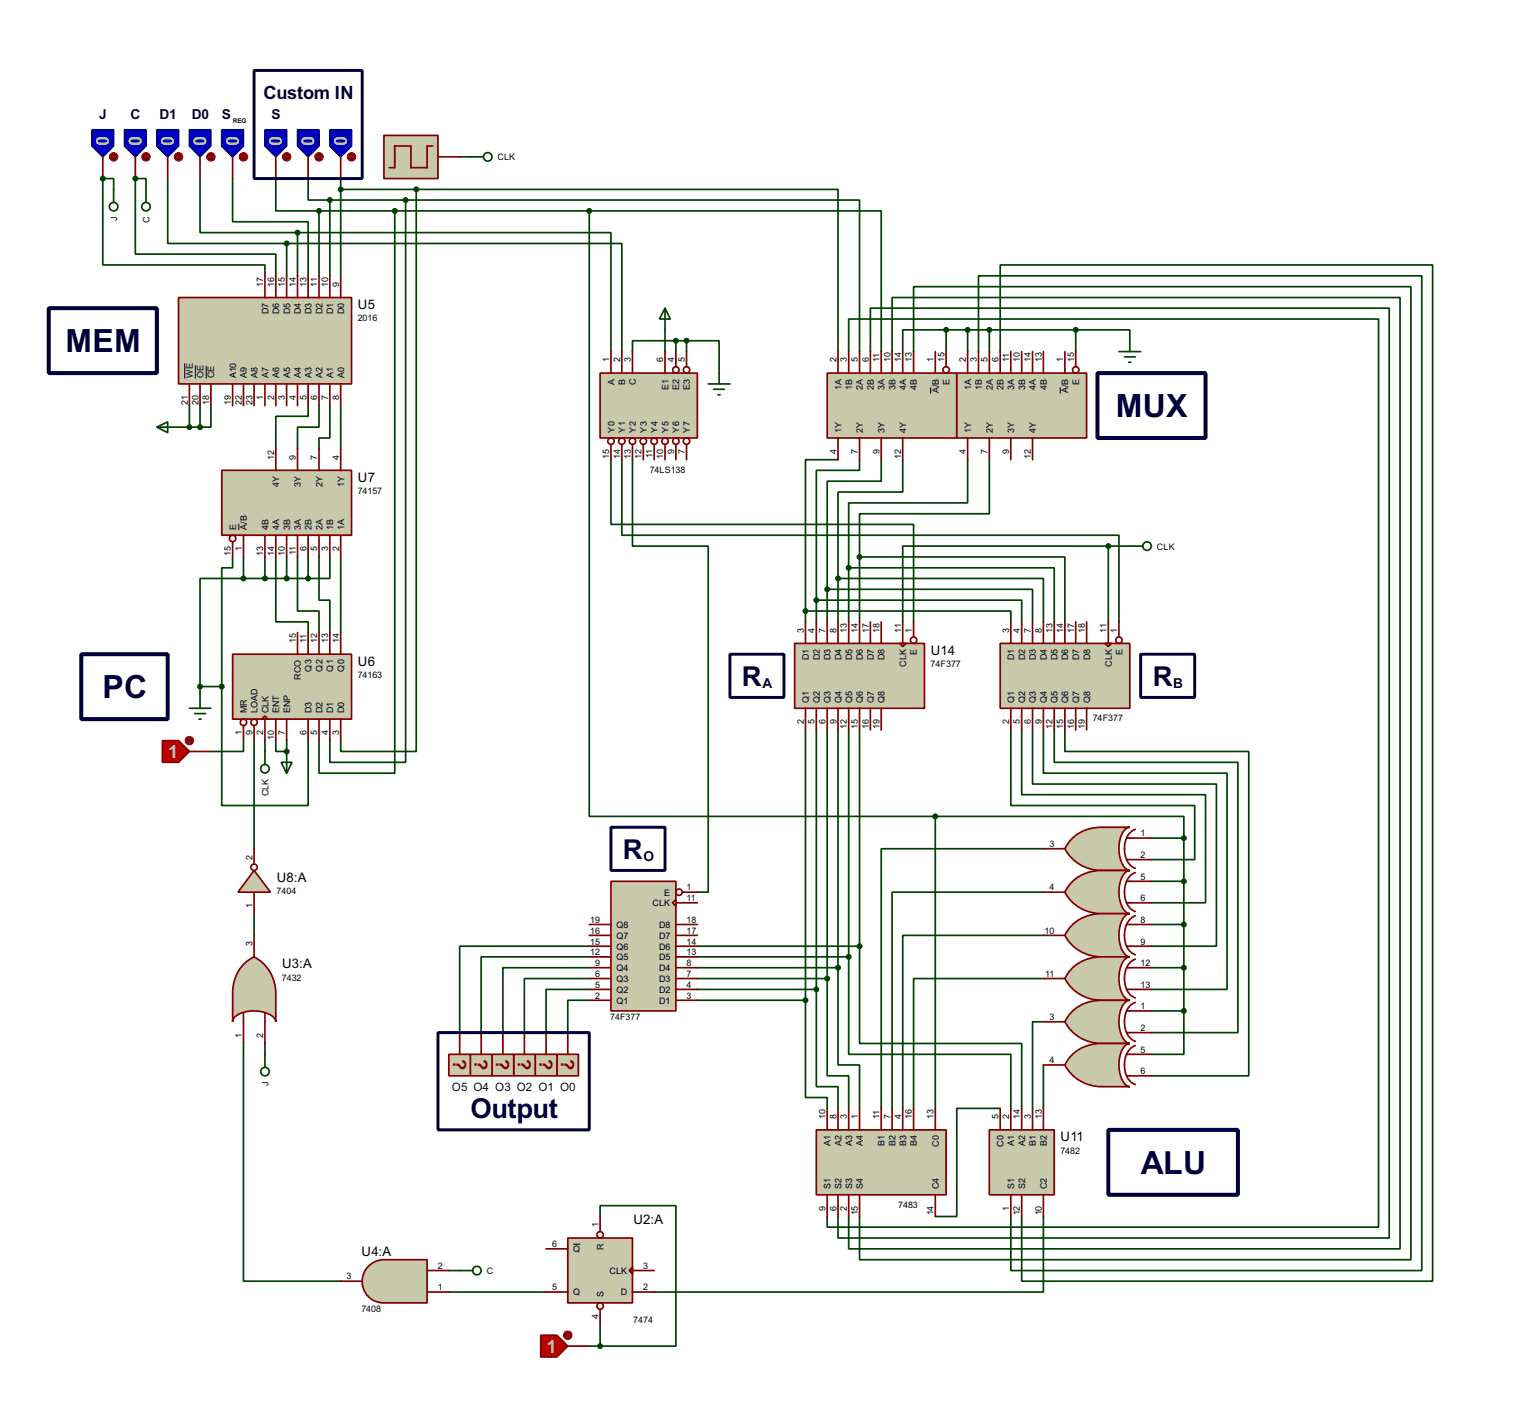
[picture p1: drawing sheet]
<svg xmlns="http://www.w3.org/2000/svg" width="358mm" height="333mm" viewBox="0 0 358 333" stroke-linecap="round" stroke-linejoin="round" font-family="sans-serif">
<defs><g id="words">
<g font-size="8.4" fill="#000040">
<text x="15.4" y="82.7">MEM</text>
<text x="262.2" y="98">MUX</text>
<text x="24.1" y="164">PC</text>
<text x="268" y="275.8">ALU</text>
</g>
<g font-size="7.2" fill="#000040">
<text x="174.3" y="161.1">R</text>
<text x="270.9" y="161.1">R</text>
<text x="146.4" y="201.7">R</text>
<text x="110.5" y="262.7">Output</text>
</g>
<text font-size="4.8" fill="#000040" x="61.9" y="23.2">Custom IN</text>
<g font-size="4.8" fill="#c0c0c0">
<text x="22.6" y="31.9" transform="rotate(90 22.6 31.9)">0</text>
<text x="30.3" y="31.9" transform="rotate(90 30.3 31.9)">0</text>
<text x="37.8" y="31.9" transform="rotate(90 37.8 31.9)">0</text>
<text x="45.5" y="31.9" transform="rotate(90 45.5 31.9)">0</text>
<text x="53.1" y="31.9" transform="rotate(90 53.1 31.9)">0</text>
<text x="63.3" y="31.9" transform="rotate(90 63.3 31.9)">0</text>
<text x="70.9" y="31.9" transform="rotate(90 70.9 31.9)">0</text>
<text x="78.5" y="31.9" transform="rotate(90 78.5 31.9)">0</text>
<text x="39.5" y="178.1">1</text>
<text x="128.4" y="317.8">1</text>
</g>
<g font-size="4.8" fill="#800000">
<text x="106.5" y="248.9" transform="rotate(90 106.5 248.9)">?</text>
<text x="111.5" y="248.9" transform="rotate(90 111.5 248.9)">?</text>
<text x="116.6" y="248.9" transform="rotate(90 116.6 248.9)">?</text>
<text x="121.7" y="248.9" transform="rotate(90 121.7 248.9)">?</text>
<text x="126.8" y="248.9" transform="rotate(90 126.8 248.9)">?</text>
<text x="131.9" y="248.9" transform="rotate(90 131.9 248.9)">?</text>
</g>
<g font-size="3.6" fill="#000040">
<text x="23.3" y="27.9">J</text>
<text x="30.7" y="27.9">C</text>
<text x="37.5" y="27.9">D1</text>
<text x="45.1" y="27.9">D0</text>
<text x="52.2" y="27.9">S</text>
<text x="63.8" y="27.9">S</text>
<text x="179.2" y="161.8">A</text>
<text x="275.7" y="161.8">B</text>
<text x="151.2" y="202.4">O</text>
</g>
<g font-size="3.5">
<text x="84.1" y="72.6">U5</text>
<text x="226.4" y="90.3">U16</text>
<text x="84.1" y="113.2">U7</text>
<text x="218.7" y="153.9">U14</text>
<text x="84.1" y="156.4">U6</text>
<text x="65.1" y="207.2">U8:A</text>
<text x="66.3" y="227.5">U3:A</text>
<text x="249.2" y="268.2">U11</text>
<text x="148.9" y="287.5">U2:A</text>
<text x="85" y="295.2">U4:A</text>
</g>
<text font-size="3.1" fill="#000040" x="106.2" y="256.3">O5 O4 O3 O2 O1 O0</text>
<g font-size="2.4">
<text x="116.9" y="37.7">CLK</text>
<text x="27.5" y="51.9" transform="rotate(-90 27.5 51.9)">J</text>
<text x="35.1" y="52.4" transform="rotate(-90 35.1 52.4)">C</text>
<text x="61.9" y="67.3" transform="rotate(-90 61.9 67.3)">17</text>
<text x="64.4" y="67.4" transform="rotate(-90 64.4 67.4)">16</text>
<text x="66.9" y="67.4" transform="rotate(-90 66.9 67.4)">15</text>
<text x="69.5" y="67.4" transform="rotate(-90 69.5 67.4)">14</text>
<text x="72" y="67.4" transform="rotate(-90 72 67.4)">13</text>
<text x="74.6" y="67.3" transform="rotate(-90 74.6 67.3)">11</text>
<text x="77.1" y="67.4" transform="rotate(-90 77.1 67.4)">10</text>
<text x="79.7" y="67.4" transform="rotate(-90 79.7 67.4)">9</text>
<text x="63.1" y="73.8" transform="rotate(-90 63.1 73.8)">D7</text>
<text x="65.6" y="73.8" transform="rotate(-90 65.6 73.8)">D6</text>
<text x="68.2" y="73.8" transform="rotate(-90 68.2 73.8)">D5</text>
<text x="70.7" y="73.8" transform="rotate(-90 70.7 73.8)">D4</text>
<text x="73.2" y="73.8" transform="rotate(-90 73.2 73.8)">D3</text>
<text x="75.8" y="73.8" transform="rotate(-90 75.8 73.8)">D2</text>
<text x="78.3" y="73.8" transform="rotate(-90 78.3 73.8)">D1</text>
<text x="80.9" y="73.8" transform="rotate(-90 80.9 73.8)">D0</text>
<text x="84.1" y="75.5">2016</text>
<text x="45.3" y="88.9" transform="rotate(-90 45.3 88.9)">WE</text>
<text x="47.8" y="88.9" transform="rotate(-90 47.8 88.9)">OE</text>
<text x="50.4" y="88.9" transform="rotate(-90 50.4 88.9)">CE</text>
<text x="55.5" y="88.9" transform="rotate(-90 55.5 88.9)">A10</text>
<text x="58" y="88.9" transform="rotate(-90 58 88.9)">A9</text>
<text x="60.5" y="88.9" transform="rotate(-90 60.5 88.9)">A8</text>
<text x="63.1" y="88.9" transform="rotate(-90 63.1 88.9)">A7</text>
<text x="65.6" y="88.9" transform="rotate(-90 65.6 88.9)">A6</text>
<text x="68.2" y="88.9" transform="rotate(-90 68.2 88.9)">A5</text>
<text x="70.7" y="88.9" transform="rotate(-90 70.7 88.9)">A4</text>
<text x="73.2" y="88.9" transform="rotate(-90 73.2 88.9)">A3</text>
<text x="75.8" y="88.9" transform="rotate(-90 75.8 88.9)">A2</text>
<text x="78.3" y="88.9" transform="rotate(-90 78.3 88.9)">A1</text>
<text x="80.9" y="88.9" transform="rotate(-90 80.9 88.9)">A0</text>
<text x="143.2" y="85.1" transform="rotate(-90 143.2 85.1)">1</text>
<text x="145.7" y="85.1" transform="rotate(-90 145.7 85.1)">2</text>
<text x="148.2" y="85.1" transform="rotate(-90 148.2 85.1)">3</text>
<text x="155.9" y="85.1" transform="rotate(-90 155.9 85.1)">6</text>
<text x="158.4" y="85.1" transform="rotate(-90 158.4 85.1)">4</text>
<text x="160.9" y="85.1" transform="rotate(-90 160.9 85.1)">5</text>
<text x="196.5" y="85.1" transform="rotate(-90 196.5 85.1)">2</text>
<text x="199" y="85.1" transform="rotate(-90 199 85.1)">3</text>
<text x="201.6" y="85.1" transform="rotate(-90 201.6 85.1)">5</text>
<text x="204.1" y="85.1" transform="rotate(-90 204.1 85.1)">6</text>
<text x="206.7" y="85.1" transform="rotate(-90 206.7 85.1)">11</text>
<text x="209.2" y="85.1" transform="rotate(-90 209.2 85.1)">10</text>
<text x="211.7" y="85.1" transform="rotate(-90 211.7 85.1)">14</text>
<text x="214.3" y="85.1" transform="rotate(-90 214.3 85.1)">13</text>
<text x="219.4" y="85.1" transform="rotate(-90 219.4 85.1)">1</text>
<text x="221.9" y="85.1" transform="rotate(-90 221.9 85.1)">15</text>
<text x="227" y="85.1" transform="rotate(-90 227 85.1)">2</text>
<text x="229.5" y="85.1" transform="rotate(-90 229.5 85.1)">3</text>
<text x="232.1" y="85.1" transform="rotate(-90 232.1 85.1)">5</text>
<text x="234.6" y="85.1" transform="rotate(-90 234.6 85.1)">6</text>
<text x="237.1" y="85.1" transform="rotate(-90 237.1 85.1)">11</text>
<text x="239.7" y="85.1" transform="rotate(-90 239.7 85.1)">10</text>
<text x="242.2" y="85.1" transform="rotate(-90 242.2 85.1)">14</text>
<text x="244.8" y="85.1" transform="rotate(-90 244.8 85.1)">13</text>
<text x="249.8" y="85.1" transform="rotate(-90 249.8 85.1)">1</text>
<text x="252.4" y="85.1" transform="rotate(-90 252.4 85.1)">15</text>
<text x="44.1" y="95.1" transform="rotate(-90 44.1 95.1)">21</text>
<text x="46.6" y="95.1" transform="rotate(-90 46.6 95.1)">20</text>
<text x="49.1" y="95.1" transform="rotate(-90 49.1 95.1)">18</text>
<text x="54.2" y="95.1" transform="rotate(-90 54.2 95.1)">19</text>
<text x="56.8" y="95.1" transform="rotate(-90 56.8 95.1)">22</text>
<text x="59.3" y="95.1" transform="rotate(-90 59.3 95.1)">23</text>
<text x="61.9" y="93.9" transform="rotate(-90 61.9 93.9)">1</text>
<text x="64.4" y="93.9" transform="rotate(-90 64.4 93.9)">2</text>
<text x="67" y="93.9" transform="rotate(-90 67 93.9)">3</text>
<text x="69.5" y="93.9" transform="rotate(-90 69.5 93.9)">4</text>
<text x="72" y="93.9" transform="rotate(-90 72 93.9)">5</text>
<text x="74.6" y="93.9" transform="rotate(-90 74.6 93.9)">6</text>
<text x="77.1" y="93.9" transform="rotate(-90 77.1 93.9)">7</text>
<text x="79.7" y="93.9" transform="rotate(-90 79.7 93.9)">8</text>
<text x="144.4" y="90.4" transform="rotate(-90 144.4 90.4)">A</text>
<text x="146.9" y="90.4" transform="rotate(-90 146.9 90.4)">B</text>
<text x="149.4" y="90.5" transform="rotate(-90 149.4 90.5)">C</text>
<text x="157" y="91.5" transform="rotate(-90 157 91.5)">E1</text>
<text x="159.6" y="91.5" transform="rotate(-90 159.6 91.5)">E2</text>
<text x="162.1" y="91.5" transform="rotate(-90 162.1 91.5)">E3</text>
<text x="197.7" y="91.6" transform="rotate(-90 197.7 91.6)">1A</text>
<text x="200.2" y="91.6" transform="rotate(-90 200.2 91.6)">1B</text>
<text x="202.8" y="91.6" transform="rotate(-90 202.8 91.6)">2A</text>
<text x="205.3" y="91.6" transform="rotate(-90 205.3 91.6)">2B</text>
<text x="207.9" y="91.5" transform="rotate(-90 207.9 91.5)">3A</text>
<text x="210.4" y="91.6" transform="rotate(-90 210.4 91.6)">3B</text>
<text x="212.9" y="91.6" transform="rotate(-90 212.9 91.6)">4A</text>
<text x="215.5" y="91.6" transform="rotate(-90 215.5 91.6)">4B</text>
<text x="220.6" y="92.4" transform="rotate(-90 220.6 92.4)">A/B</text>
<text x="223.1" y="90.4" transform="rotate(-90 223.1 90.4)">E</text>
<text x="226.3" y="93.2">74157</text>
<text x="228.2" y="91.6" transform="rotate(-90 228.2 91.6)">1A</text>
<text x="230.7" y="91.6" transform="rotate(-90 230.7 91.6)">1B</text>
<text x="233.3" y="91.5" transform="rotate(-90 233.3 91.5)">2A</text>
<text x="235.8" y="91.6" transform="rotate(-90 235.8 91.6)">2B</text>
<text x="238.3" y="91.6" transform="rotate(-90 238.3 91.6)">3A</text>
<text x="240.9" y="91.6" transform="rotate(-90 240.9 91.6)">3B</text>
<text x="243.4" y="91.5" transform="rotate(-90 243.4 91.5)">4A</text>
<text x="246" y="91.5" transform="rotate(-90 246 91.5)">4B</text>
<text x="251" y="92.4" transform="rotate(-90 251 92.4)">A/B</text>
<text x="253.6" y="90.4" transform="rotate(-90 253.6 90.4)">E</text>
<text x="144.4" y="101.6" transform="rotate(-90 144.4 101.6)">Y0</text>
<text x="146.9" y="101.6" transform="rotate(-90 146.9 101.6)">Y1</text>
<text x="149.4" y="101.6" transform="rotate(-90 149.4 101.6)">Y2</text>
<text x="152" y="101.6" transform="rotate(-90 152 101.6)">Y3</text>
<text x="154.5" y="101.6" transform="rotate(-90 154.5 101.6)">Y4</text>
<text x="157.1" y="101.6" transform="rotate(-90 157.1 101.6)">Y5</text>
<text x="159.6" y="101.6" transform="rotate(-90 159.6 101.6)">Y6</text>
<text x="162.1" y="101.6" transform="rotate(-90 162.1 101.6)">Y7</text>
<text x="197.7" y="101.6" transform="rotate(-90 197.7 101.6)">1Y</text>
<text x="202.8" y="101.7" transform="rotate(-90 202.8 101.7)">2Y</text>
<text x="207.9" y="101.6" transform="rotate(-90 207.9 101.6)">3Y</text>
<text x="212.9" y="101.6" transform="rotate(-90 212.9 101.6)">4Y</text>
<text x="228.2" y="101.7" transform="rotate(-90 228.2 101.7)">1Y</text>
<text x="233.3" y="101.6" transform="rotate(-90 233.3 101.6)">2Y</text>
<text x="238.3" y="101.6" transform="rotate(-90 238.3 101.6)">3Y</text>
<text x="243.4" y="101.6" transform="rotate(-90 243.4 101.6)">4Y</text>
<text x="64.4" y="108" transform="rotate(-90 64.4 108)">12</text>
<text x="69.5" y="108" transform="rotate(-90 69.5 108)">9</text>
<text x="74.6" y="108" transform="rotate(-90 74.6 108)">7</text>
<text x="79.7" y="108" transform="rotate(-90 79.7 108)">4</text>
<text x="143.2" y="107.8" transform="rotate(-90 143.2 107.8)">15</text>
<text x="145.7" y="107.8" transform="rotate(-90 145.7 107.8)">14</text>
<text x="148.2" y="107.8" transform="rotate(-90 148.2 107.8)">13</text>
<text x="150.8" y="107.8" transform="rotate(-90 150.8 107.8)">12</text>
<text x="153.3" y="107.6" transform="rotate(-90 153.3 107.6)">11</text>
<text x="155.9" y="107.8" transform="rotate(-90 155.9 107.8)">10</text>
<text x="158.4" y="106.6" transform="rotate(-90 158.4 106.6)">9</text>
<text x="160.9" y="106.6" transform="rotate(-90 160.9 106.6)">7</text>
<text x="196.5" y="106.6" transform="rotate(-90 196.5 106.6)">4</text>
<text x="201.6" y="106.6" transform="rotate(-90 201.6 106.6)">7</text>
<text x="206.7" y="106.6" transform="rotate(-90 206.7 106.6)">9</text>
<text x="211.7" y="107.7" transform="rotate(-90 211.7 107.7)">12</text>
<text x="227" y="106.6" transform="rotate(-90 227 106.6)">4</text>
<text x="232.1" y="106.6" transform="rotate(-90 232.1 106.6)">7</text>
<text x="237.1" y="106.6" transform="rotate(-90 237.1 106.6)">9</text>
<text x="242.2" y="107.8" transform="rotate(-90 242.2 107.8)">12</text>
<text x="152.7" y="111.1">74LS138</text>
<text x="65.6" y="114.4" transform="rotate(-90 65.6 114.4)">4Y</text>
<text x="70.7" y="114.4" transform="rotate(-90 70.7 114.4)">3Y</text>
<text x="75.8" y="114.4" transform="rotate(-90 75.8 114.4)">2Y</text>
<text x="80.9" y="114.4" transform="rotate(-90 80.9 114.4)">1Y</text>
<text x="84.1" y="116.2">74157</text>
<text x="55.4" y="124.5" transform="rotate(-90 55.4 124.5)">E</text>
<text x="58" y="124.5" transform="rotate(-90 58 124.5)">A/B</text>
<text x="63.1" y="124.5" transform="rotate(-90 63.1 124.5)">4B</text>
<text x="65.6" y="124.5" transform="rotate(-90 65.6 124.5)">4A</text>
<text x="68.2" y="124.5" transform="rotate(-90 68.2 124.5)">3B</text>
<text x="70.7" y="124.5" transform="rotate(-90 70.7 124.5)">3A</text>
<text x="73.2" y="124.5" transform="rotate(-90 73.2 124.5)">2B</text>
<text x="75.8" y="124.5" transform="rotate(-90 75.8 124.5)">2A</text>
<text x="78.3" y="124.5" transform="rotate(-90 78.3 124.5)">1B</text>
<text x="80.8" y="124.5" transform="rotate(-90 80.8 124.5)">1A</text>
<text x="54.3" y="130.6" transform="rotate(-90 54.3 130.6)">15</text>
<text x="56.8" y="129.5" transform="rotate(-90 56.8 129.5)">1</text>
<text x="61.9" y="130.6" transform="rotate(-90 61.9 130.6)">13</text>
<text x="64.4" y="130.6" transform="rotate(-90 64.4 130.6)">14</text>
<text x="67" y="130.6" transform="rotate(-90 67 130.6)">10</text>
<text x="69.5" y="130.5" transform="rotate(-90 69.5 130.5)">11</text>
<text x="72" y="129.5" transform="rotate(-90 72 129.5)">6</text>
<text x="74.5" y="129.5" transform="rotate(-90 74.5 129.5)">5</text>
<text x="77.1" y="129.5" transform="rotate(-90 77.1 129.5)">3</text>
<text x="79.6" y="129.5" transform="rotate(-90 79.6 129.5)">2</text>
<text x="271.8" y="129.1">CLK</text>
<text x="188.9" y="148.6" transform="rotate(-90 188.9 148.6)">3</text>
<text x="191.4" y="148.6" transform="rotate(-90 191.4 148.6)">4</text>
<text x="194" y="148.6" transform="rotate(-90 194 148.6)">7</text>
<text x="196.5" y="148.6" transform="rotate(-90 196.5 148.6)">8</text>
<text x="199" y="148.6" transform="rotate(-90 199 148.6)">13</text>
<text x="201.6" y="148.6" transform="rotate(-90 201.6 148.6)">14</text>
<text x="204.1" y="148.6" transform="rotate(-90 204.1 148.6)">17</text>
<text x="206.7" y="148.6" transform="rotate(-90 206.7 148.6)">18</text>
<text x="211.7" y="148.6" transform="rotate(-90 211.7 148.6)">11</text>
<text x="214.3" y="148.6" transform="rotate(-90 214.3 148.6)">1</text>
<text x="237.1" y="148.6" transform="rotate(-90 237.1 148.6)">3</text>
<text x="239.7" y="148.6" transform="rotate(-90 239.7 148.6)">4</text>
<text x="242.2" y="148.6" transform="rotate(-90 242.2 148.6)">7</text>
<text x="244.8" y="148.6" transform="rotate(-90 244.8 148.6)">8</text>
<text x="247.3" y="148.6" transform="rotate(-90 247.3 148.6)">13</text>
<text x="249.8" y="148.6" transform="rotate(-90 249.8 148.6)">14</text>
<text x="252.4" y="148.6" transform="rotate(-90 252.4 148.6)">17</text>
<text x="254.9" y="148.6" transform="rotate(-90 254.9 148.6)">18</text>
<text x="260" y="148.6" transform="rotate(-90 260 148.6)">11</text>
<text x="262.5" y="148.6" transform="rotate(-90 262.5 148.6)">1</text>
<text x="69.5" y="151.2" transform="rotate(-90 69.5 151.2)">15</text>
<text x="72" y="151.2" transform="rotate(-90 72 151.2)">11</text>
<text x="74.6" y="151.1" transform="rotate(-90 74.6 151.1)">12</text>
<text x="77.1" y="151.2" transform="rotate(-90 77.1 151.2)">13</text>
<text x="79.7" y="151.2" transform="rotate(-90 79.7 151.2)">14</text>
<text x="190.1" y="155.1" transform="rotate(-90 190.1 155.1)">D1</text>
<text x="192.6" y="155.1" transform="rotate(-90 192.6 155.1)">D2</text>
<text x="195.2" y="155.1" transform="rotate(-90 195.2 155.1)">D3</text>
<text x="197.7" y="155.1" transform="rotate(-90 197.7 155.1)">D4</text>
<text x="200.2" y="155.1" transform="rotate(-90 200.2 155.1)">D5</text>
<text x="202.8" y="155.1" transform="rotate(-90 202.8 155.1)">D6</text>
<text x="205.3" y="155.1" transform="rotate(-90 205.3 155.1)">D7</text>
<text x="207.9" y="155.1" transform="rotate(-90 207.9 155.1)">D8</text>
<text x="215.5" y="153.9" transform="rotate(-90 215.5 153.9)">E</text>
<text x="238.3" y="155.1" transform="rotate(-90 238.3 155.1)">D1</text>
<text x="240.9" y="155.1" transform="rotate(-90 240.9 155.1)">D2</text>
<text x="243.4" y="155.1" transform="rotate(-90 243.4 155.1)">D3</text>
<text x="246" y="155.1" transform="rotate(-90 246 155.1)">D4</text>
<text x="248.5" y="155.1" transform="rotate(-90 248.5 155.1)">D5</text>
<text x="251" y="155.1" transform="rotate(-90 251 155.1)">D6</text>
<text x="253.6" y="155.1" transform="rotate(-90 253.6 155.1)">D7</text>
<text x="256.1" y="155.1" transform="rotate(-90 256.1 155.1)">D8</text>
<text x="263.7" y="153.9" transform="rotate(-90 263.7 153.9)">E</text>
<text x="70.7" y="159.7" transform="rotate(-90 70.7 159.7)">RCO</text>
<text x="73.2" y="157.8" transform="rotate(-90 73.2 157.8)">Q3</text>
<text x="75.8" y="157.8" transform="rotate(-90 75.8 157.8)">Q2</text>
<text x="78.3" y="157.8" transform="rotate(-90 78.3 157.8)">Q1</text>
<text x="80.9" y="157.8" transform="rotate(-90 80.9 157.8)">Q0</text>
<text x="84.1" y="159.3">74163</text>
<text x="212.9" y="156.6" transform="rotate(-90 212.9 156.6)">CLK</text>
<text x="218.7" y="156.8">74F377</text>
<text x="261.2" y="156.6" transform="rotate(-90 261.2 156.6)">CLK</text>
<text x="58" y="167.6" transform="rotate(-90 58 167.6)">MR</text>
<text x="60.5" y="167.6" transform="rotate(-90 60.5 167.6)">LOAD</text>
<text x="63.1" y="167.6" transform="rotate(-90 63.1 167.6)">CLK</text>
<text x="65.6" y="167.6" transform="rotate(-90 65.6 167.6)">ENT</text>
<text x="68.1" y="167.6" transform="rotate(-90 68.1 167.6)">ENP</text>
<text x="73.2" y="167.6" transform="rotate(-90 73.2 167.6)">D3</text>
<text x="75.8" y="167.6" transform="rotate(-90 75.8 167.6)">D2</text>
<text x="78.3" y="167.6" transform="rotate(-90 78.3 167.6)">D1</text>
<text x="80.9" y="167.6" transform="rotate(-90 80.9 167.6)">D0</text>
<text x="190.1" y="165.1" transform="rotate(-90 190.1 165.1)">Q1</text>
<text x="192.6" y="165.1" transform="rotate(-90 192.6 165.1)">Q2</text>
<text x="195.2" y="165.1" transform="rotate(-90 195.2 165.1)">Q3</text>
<text x="197.7" y="165.1" transform="rotate(-90 197.7 165.1)">Q4</text>
<text x="200.2" y="165.1" transform="rotate(-90 200.2 165.1)">Q5</text>
<text x="202.8" y="165.1" transform="rotate(-90 202.8 165.1)">Q6</text>
<text x="205.3" y="165.1" transform="rotate(-90 205.3 165.1)">Q7</text>
<text x="207.9" y="165.1" transform="rotate(-90 207.9 165.1)">Q8</text>
<text x="238.3" y="165.1" transform="rotate(-90 238.3 165.1)">Q1</text>
<text x="240.9" y="165.1" transform="rotate(-90 240.9 165.1)">Q2</text>
<text x="243.4" y="165.1" transform="rotate(-90 243.4 165.1)">Q3</text>
<text x="246" y="165.1" transform="rotate(-90 246 165.1)">Q4</text>
<text x="248.5" y="165.1" transform="rotate(-90 248.5 165.1)">Q5</text>
<text x="251" y="165.1" transform="rotate(-90 251 165.1)">Q6</text>
<text x="253.6" y="165.1" transform="rotate(-90 253.6 165.1)">Q7</text>
<text x="256.1" y="165.1" transform="rotate(-90 256.1 165.1)">Q8</text>
<text x="56.8" y="172.7" transform="rotate(-90 56.8 172.7)">1</text>
<text x="59.3" y="172.7" transform="rotate(-90 59.3 172.7)">9</text>
<text x="61.9" y="172.7" transform="rotate(-90 61.9 172.7)">2</text>
<text x="64.4" y="173.8" transform="rotate(-90 64.4 173.8)">10</text>
<text x="67" y="172.7" transform="rotate(-90 67 172.7)">7</text>
<text x="72" y="172.7" transform="rotate(-90 72 172.7)">6</text>
<text x="74.6" y="172.7" transform="rotate(-90 74.6 172.7)">5</text>
<text x="77.1" y="172.7" transform="rotate(-90 77.1 172.7)">4</text>
<text x="79.7" y="172.7" transform="rotate(-90 79.7 172.7)">3</text>
<text x="188.9" y="170.1" transform="rotate(-90 188.9 170.1)">2</text>
<text x="191.4" y="170.1" transform="rotate(-90 191.4 170.1)">5</text>
<text x="194" y="170.1" transform="rotate(-90 194 170.1)">6</text>
<text x="196.5" y="170.1" transform="rotate(-90 196.5 170.1)">9</text>
<text x="199" y="171.2" transform="rotate(-90 199 171.2)">12</text>
<text x="201.6" y="171.3" transform="rotate(-90 201.6 171.3)">15</text>
<text x="204.1" y="171.2" transform="rotate(-90 204.1 171.2)">16</text>
<text x="206.7" y="171.3" transform="rotate(-90 206.7 171.3)">19</text>
<text x="237.1" y="170.1" transform="rotate(-90 237.1 170.1)">2</text>
<text x="239.7" y="170.1" transform="rotate(-90 239.7 170.1)">5</text>
<text x="242.2" y="170.1" transform="rotate(-90 242.2 170.1)">6</text>
<text x="244.8" y="170.1" transform="rotate(-90 244.8 170.1)">9</text>
<text x="247.3" y="171.3" transform="rotate(-90 247.3 171.3)">12</text>
<text x="249.8" y="171.2" transform="rotate(-90 249.8 171.2)">15</text>
<text x="252.4" y="171.3" transform="rotate(-90 252.4 171.3)">16</text>
<text x="254.9" y="171.2" transform="rotate(-90 254.9 171.2)">19</text>
<text x="256.8" y="169.5">74F377</text>
<text x="63.1" y="187.1" transform="rotate(-90 63.1 187.1)">CLK</text>
<text x="268" y="196.5">1</text>
<text x="59.3" y="202" transform="rotate(-90 59.3 202)">2</text>
<text x="246.6" y="199">3</text>
<text x="268" y="201.6">2</text>
<text x="161.3" y="209.2">1</text>
<text x="246.6" y="209.2">4</text>
<text x="268" y="206.7">5</text>
<text x="59.3" y="213.3" transform="rotate(-90 59.3 213.3)">1</text>
<text x="65" y="210.1">7404</text>
<text x="153.3" y="212.9">CLK</text>
<text x="156.1" y="210.4">E</text>
<text x="161.3" y="211.7">11</text>
<text x="268" y="211.7">6</text>
<text x="138.7" y="221.9">15</text>
<text x="138.7" y="219.4">16</text>
<text x="138.7" y="216.8">19</text>
<text x="144.8" y="220.6">Q7</text>
<text x="144.8" y="218">Q8</text>
<text x="154.8" y="220.6">D7</text>
<text x="154.8" y="218">D8</text>
<text x="161.3" y="221.9">14</text>
<text x="161.3" y="219.4">17</text>
<text x="161.3" y="216.8">18</text>
<text x="245.4" y="219.4">10</text>
<text x="268" y="216.8">8</text>
<text x="268" y="221.9">9</text>
<text x="59.3" y="222.3" transform="rotate(-90 59.3 222.3)">3</text>
<text x="138.7" y="224.4">12</text>
<text x="139.9" y="227">9</text>
<text x="144.8" y="225.6">Q5</text>
<text x="144.8" y="223.1">Q6</text>
<text x="154.8" y="225.6">D5</text>
<text x="154.8" y="223.1">D6</text>
<text x="161.3" y="227">8</text>
<text x="161.3" y="224.4">13</text>
<text x="268" y="227">12</text>
<text x="66.3" y="230.5">7432</text>
<text x="139.9" y="232.1">5</text>
<text x="139.9" y="229.5">6</text>
<text x="144.8" y="233.3">Q2</text>
<text x="144.8" y="230.7">Q3</text>
<text x="144.8" y="228.2">Q4</text>
<text x="154.8" y="233.3">D2</text>
<text x="154.8" y="230.7">D3</text>
<text x="154.8" y="228.2">D4</text>
<text x="161.3" y="232.1">4</text>
<text x="161.3" y="229.5">7</text>
<text x="245.6" y="229.5">11</text>
<text x="268" y="232.1">13</text>
<text x="139.9" y="234.6">2</text>
<text x="143.4" y="239.7">74F377</text>
<text x="144.8" y="235.8">Q1</text>
<text x="154.8" y="235.8">D1</text>
<text x="161.3" y="234.6">3</text>
<text x="246.6" y="239.7">3</text>
<text x="268" y="237.1">1</text>
<text x="56.8" y="243.8" transform="rotate(-90 56.8 243.8)">1</text>
<text x="61.8" y="243.8" transform="rotate(-90 61.8 243.8)">2</text>
<text x="268" y="242.2">2</text>
<text x="246.6" y="249.8">4</text>
<text x="268" y="247.3">5</text>
<text x="63.1" y="255.1" transform="rotate(-90 63.1 255.1)">J</text>
<text x="268" y="252.4">6</text>
<text x="194" y="262.9" transform="rotate(-90 194 262.9)">10</text>
<text x="196.5" y="262.9" transform="rotate(-90 196.5 262.9)">8</text>
<text x="199" y="262.9" transform="rotate(-90 199 262.9)">3</text>
<text x="201.6" y="262.9" transform="rotate(-90 201.6 262.9)">1</text>
<text x="206.7" y="262.9" transform="rotate(-90 206.7 262.9)">11</text>
<text x="209.2" y="262.9" transform="rotate(-90 209.2 262.9)">7</text>
<text x="211.7" y="262.9" transform="rotate(-90 211.7 262.9)">4</text>
<text x="214.3" y="262.9" transform="rotate(-90 214.3 262.9)">16</text>
<text x="219.4" y="262.9" transform="rotate(-90 219.4 262.9)">13</text>
<text x="234.6" y="262.9" transform="rotate(-90 234.6 262.9)">5</text>
<text x="237.1" y="262.9" transform="rotate(-90 237.1 262.9)">2</text>
<text x="239.7" y="262.9" transform="rotate(-90 239.7 262.9)">14</text>
<text x="242.2" y="262.9" transform="rotate(-90 242.2 262.9)">3</text>
<text x="244.8" y="262.9" transform="rotate(-90 244.8 262.9)">13</text>
<text x="195.2" y="269.3" transform="rotate(-90 195.2 269.3)">A1</text>
<text x="197.7" y="269.3" transform="rotate(-90 197.7 269.3)">A2</text>
<text x="200.2" y="269.3" transform="rotate(-90 200.2 269.3)">A3</text>
<text x="202.8" y="269.3" transform="rotate(-90 202.8 269.3)">A4</text>
<text x="207.9" y="269.3" transform="rotate(-90 207.9 269.3)">B1</text>
<text x="210.4" y="269.3" transform="rotate(-90 210.4 269.3)">B2</text>
<text x="212.9" y="269.3" transform="rotate(-90 212.9 269.3)">B3</text>
<text x="215.5" y="269.3" transform="rotate(-90 215.5 269.3)">B4</text>
<text x="220.5" y="269.4" transform="rotate(-90 220.5 269.4)">C0</text>
<text x="235.8" y="269.4" transform="rotate(-90 235.8 269.4)">C0</text>
<text x="238.3" y="269.3" transform="rotate(-90 238.3 269.3)">A1</text>
<text x="240.9" y="269.3" transform="rotate(-90 240.9 269.3)">A2</text>
<text x="243.4" y="269.3" transform="rotate(-90 243.4 269.3)">B1</text>
<text x="246" y="269.3" transform="rotate(-90 246 269.3)">B2</text>
<text x="249.2" y="271.1">7482</text>
<text x="195.2" y="279.4" transform="rotate(-90 195.2 279.4)">S1</text>
<text x="197.7" y="279.4" transform="rotate(-90 197.7 279.4)">S2</text>
<text x="200.2" y="279.4" transform="rotate(-90 200.2 279.4)">S3</text>
<text x="202.8" y="279.4" transform="rotate(-90 202.8 279.4)">S4</text>
<text x="220.6" y="279.4" transform="rotate(-90 220.6 279.4)">C4</text>
<text x="238.3" y="279.4" transform="rotate(-90 238.3 279.4)">S1</text>
<text x="240.9" y="279.4" transform="rotate(-90 240.9 279.4)">S2</text>
<text x="246" y="279.4" transform="rotate(-90 246 279.4)">C2</text>
<text x="194" y="284.4" transform="rotate(-90 194 284.4)">9</text>
<text x="196.5" y="284.4" transform="rotate(-90 196.5 284.4)">6</text>
<text x="199" y="284.4" transform="rotate(-90 199 284.4)">2</text>
<text x="201.6" y="285.6" transform="rotate(-90 201.6 285.6)">15</text>
<text x="211.1" y="283.8">7483</text>
<text x="219.4" y="285.6" transform="rotate(-90 219.4 285.6)">14</text>
<text x="237.1" y="284.4" transform="rotate(-90 237.1 284.4)">1</text>
<text x="239.7" y="285.6" transform="rotate(-90 239.7 285.6)">12</text>
<text x="244.8" y="285.6" transform="rotate(-90 244.8 285.6)">10</text>
<text x="129.7" y="293">6</text>
<text x="140.6" y="288.3" transform="rotate(-90 140.6 288.3)">1</text>
<text x="141.8" y="293.7" transform="rotate(-90 141.8 293.7)">R</text>
<text x="102.9" y="298.1">2</text>
<text x="114.4" y="299.3">C</text>
<text x="134.7" y="294.2">Q</text>
<text x="143.2" y="299.3">CLK</text>
<text x="151.2" y="298.1">3</text>
<text x="81.5" y="300.6">3</text>
<text x="102.9" y="303.2">1</text>
<text x="129.7" y="303.2">5</text>
<text x="134.7" y="304.4">Q</text>
<text x="141.8" y="304.8" transform="rotate(-90 141.8 304.8)">S</text>
<text x="145.8" y="304.4">D</text>
<text x="151.2" y="303.2">2</text>
<text x="84.9" y="308.3">7408</text>
<text x="140.6" y="309.8" transform="rotate(-90 140.6 309.8)">4</text>
<text x="148.8" y="310.9">7474</text>
</g>
<text font-size="1.7" fill="#000040" x="54.7" y="28.9">REG</text>
</g></defs>
<g fill="none" stroke="#004000" stroke-width=".4">
<path d="M31.8 42v17.7h33v5.1M39.4 42v15.2h28M47 42v12.7h22.9M54.7 42v10.1h17.7v12.7M64.8 42v7.6h10.2v15.2M67.4 57.2h78.7v25.4M67.4 57.2v7.6M69.9 54.7h73.7v27.9M69.9 54.7v10.1M156.3 77.5v5.1M72.4 95.3v2.5h-7.6v7.7M75 95.3v5.1h-5.1v5.1"/>
<path d="M77.5 95.3v7.6h-2.5v2.6M80.1 95.3v10.2M158.8 80.1h-10.2v2.5M158.8 80.1v2.5M158.8 80.1h2.5M161.3 80.1h7.7v7.6M161.3 80.1v2.5M199.4 82.6v-7.6h124.5v213.3h-129.5v-2.5M204.5 82.6v-10.2h121.9v218.5h-129.5v-5.1M209.6 82.6v-12.7h119.4v223.5h-129.6v-7.6M214.7 82.6v-15.2h116.8v228.6h-129.5v-10.2M229.9 82.6v-17.8h104.2v233.7h-96.6v-12.7"/>
<path d="M235 82.6v-20.3h101.6v238.7h-96.5v-15.2M265.5 80.1v-2.6h-12.7v5.1M143.6 108v15.2h71.1v22.9M146.1 108v17.8h116.8v20.3M148.6 108v20.3h17.8v81.3h-2.5M196.9 108h-7.6v35.6M202 108v2.5h-10.2v30.5M207.1 108v5.1h-12.7v25.4M212.1 108v7.6h-15.2v20.3M227.4 108v10.2h-28v15.2M232.5 108v12.7h-30.5v10.2M64.8 130.9v15.2h7.6v2.5"/>
<path d="M69.9 130.9v12.7h5.1v5M75 130.9v10.1h2.5v7.6M80.1 130.9v17.7M194.4 138.5h48.2v7.6M194.4 138.5v7.6M196.9 135.9h48.3v10.2M196.9 135.9v10.2M199.4 133.4h48.3v12.7M199.4 133.4v12.7M202 130.9h48.2v15.2M202 130.9v15.2M189.3 143.6h48.2v2.5"/>
<path d="M189.3 143.6v2.5M191.8 141h48.3v5.1M191.8 141v5.1M189.3 171.5v63.5M191.8 171.5v61M194.4 171.5v58.4M196.9 171.5v55.9M199.4 171.5v53.3M202 171.5v50.8M237.5 171.5v17.8h43.2v12.7h-10.1M240.1 171.5v15.2h43.2v25.4h-12.7M242.6 171.5v12.7h43.2v38.1h-15.2"/>
<path d="M245.2 171.5v10.2h43.1v50.8h-17.7M247.7 171.5v7.6h43.2v63.5h-20.3M250.2 171.5v5.1h43.2v76.2h-22.8M245.2 199.4h-38.1v61M270.6 196.9h7.6M278.2 196.9v-5.1h-58.4v68.6M278.2 196.9v40.6M245.2 209.6h-35.6v50.8M245.2 219.8h-33.1v40.6M270.6 207.1h7.6M270.6 217.2h7.6M138.5 235h-5.1v7.6"/>
<path d="M138.5 232.5h-10.2v10.1M138.5 229.9h-15.3v12.7M138.5 227.4h-20.3v15.2M138.5 224.8h-25.4v17.8M138.5 222.3h-30.5v20.3M163.9 227.4h33M163.9 235h25.4M163.9 232.5h27.9M163.9 229.9h30.5M163.9 224.8h35.5M163.9 222.3h38.1M189.3 235v22.9h5.1v2.5"/>
<path d="M191.8 232.5v22.8h5.1v5.1M194.4 229.9v22.9h5v7.6M196.9 227.4v22.8h5.1v10.2M199.4 224.8v22.9h38.1v12.7M202 222.3v22.9h38.1v15.2M245.2 229.9h-30.5v30.5M270.6 227.4h7.6M270.6 237.5h7.6M278.2 237.5v10.2h-7.6M57.2 245.2v55.8h22.9M245.2 240.1h-2.6v20.3M245.2 250.2v10.2"/>
<path d="M235 260.4h-10.2v25.4h-5M141 285.8v-2.5h17.8v33h-17.8M245.2 285.8v17.8h-91.5M105.5 303.6h22.8M138.5 316.3h2.5M141 311.2v5.1"/>
</g>
<circle cx="31.8" cy="42" r=".2" fill="#004000"/>
<path d="M24.2 42v20.3h38.1v2.5M31.8 42h2.5v2.5" fill="none" stroke="#004000" stroke-width=".4"/>
<circle cx="24.2" cy="42" r=".2" fill="#004000"/>
<g fill="none" stroke="#004000" stroke-width=".4">
<path d="M108 36.9h2.5M24.2 42h2.5v2.5M72.4 42v5h5.1v17.8M80.1 42v22.8M222.3 77.5h-10.2v5.1M222.3 77.5h30.5M222.3 77.5v5.1M227.4 77.5v5.1M232.5 77.5v5.1M207.1 82.6v-33h-68.6v142.2h81.3M260.4 128.3h-48.3v17.8M260.4 128.3v17.8"/>
<path d="M260.4 128.3h5.1M62.3 174v2.6M67.4 174v2.6M62.3 245.2v2.5M105.5 298.5h2.5"/>
</g>
<circle cx="67.4" cy="176.6" r=".2" fill="#004000"/>
<g fill="none" stroke="#004000" stroke-width=".4">
<path d="M75 49.6h63.5M77.5 47h17.8M80.1 44.5h17.7M92.8 49.6v132.1h-17.8v-7.7M95.3 47h106.7v35.6M95.3 47v132.1h-17.8v-5.1M97.8 44.5h99.1v38.1M97.8 44.5v132.1h-17.7v-2.6M44.5 95.3v5.1M47 95.3v5.1M49.6 95.3v5.1h-2.6M42 100.4h5"/>
<path d="M54.7 130.9v2.5h-2.6v27.9M57.2 135.9h-10.2v25.4M57.2 135.9h15.2M57.2 130.9v5M62.3 130.9v5M67.4 130.9v5M72.4 130.9v5M77.5 130.9v5h-5.1M47 161.3h5.1M47 161.3v2.6M52.1 161.3v28h20.3v-15.3M57.2 174v2.6h-7.6"/>
<path d="M59.7 174v25.4M64.8 174v2.6h2.6M59.7 214.7v5.1"/>
</g>
<path d="M191.8 265.5h30.5v15.2h-30.5z" fill="#c8c8aa" stroke="#800000" stroke-width=".4"/>
<g fill="none" stroke="#800000" stroke-width=".4">
<path d="M194.4 260.4v5.1M196.9 260.4v5.1M199.4 260.4v5.1M202 260.4v5.1M207.1 260.4v5.1M209.6 260.4v5.1M212.1 260.4v5.1M214.7 260.4v5.1M219.8 260.4v5.1M194.4 280.7v5.1M196.9 280.7v5.1M199.4 280.7v5.1"/>
<path d="M202 280.7v5.1M219.8 280.7v5.1"/>
</g>
<path d="M232.5 265.5h15.2v15.2h-15.2z" fill="#c8c8aa" stroke="#800000" stroke-width=".4"/>
<path d="M235 260.4v5.1M237.5 260.4v5.1M240.1 260.4v5.1M242.6 260.4v5.1M245.2 260.4v5.1M237.5 280.7v5.1M240.1 280.7v5.1M245.2 280.7v5.1" fill="none" stroke="#800000" stroke-width=".4"/>
<path d="M251.8 197a9.7 9.7 0 0 1 7.1-2.6h6.6a3.2 3.2 0 0 0-2.4 2.9 7.5 7.5 0 0 0 1.4 6.8l1 .4h-6.6a9.6 9.6 0 0 1-8.7-5.1z" fill-rule="evenodd" fill="#c8c8aa" stroke="#800000" stroke-width=".4"/>
<path d="M245.2 199.4h5M264.7 196.9h5.9M266.8 194.9a5.1 5.1 0 0 0-2.4 6.1 3.9 3.9 0 0 0 2.4 3M264.7 202h5.9" fill="none" stroke="#800000" stroke-width=".4"/>
<path d="M251.8 207.2a9.7 9.7 0 0 1 7.1-2.7h6.6a3.3 3.3 0 0 0-2.4 3 7.5 7.5 0 0 0 1.4 6.7l1 .5h-6.6a9.6 9.6 0 0 1-8.7-5.1z" fill-rule="evenodd" fill="#c8c8aa" stroke="#800000" stroke-width=".4"/>
<path d="M245.2 209.6h5M264.7 207.1h5.9M264.7 212.1h5.9M266.8 205a5.1 5.1 0 0 0-2.4 6.2 3.9 3.9 0 0 0 2.4 3" fill="none" stroke="#800000" stroke-width=".4"/>
<path d="M251.8 217.4a9.7 9.7 0 0 1 7.1-2.7h6.6a3.3 3.3 0 0 0-2.4 3 7.4 7.4 0 0 0 1.4 6.7l1 .4h-6.6a9.6 9.6 0 0 1-8.7-5z" fill-rule="evenodd" fill="#c8c8aa" stroke="#800000" stroke-width=".4"/>
<path d="M245.2 219.8h5M264.7 217.2h5.9M266.8 215.2a5.2 5.2 0 0 0-2.4 6.2 3.8 3.8 0 0 0 2.4 2.9M264.7 222.3h5.9" fill="none" stroke="#800000" stroke-width=".4"/>
<path d="M251.8 227.5a9.7 9.7 0 0 1 7.1-2.7h6.6a3.3 3.3 0 0 0-2.4 3 7.6 7.6 0 0 0 1.4 6.8l1 .4h-6.6a9.6 9.6 0 0 1-8.7-5.1z" fill-rule="evenodd" fill="#c8c8aa" stroke="#800000" stroke-width=".4"/>
<path d="M245.2 229.9h5M264.7 227.4h5.9M264.7 232.5h5.9M266.8 225.4a5.1 5.1 0 0 0-2.4 6.1 3.8 3.8 0 0 0 2.4 3" fill="none" stroke="#800000" stroke-width=".4"/>
<path d="M251.8 237.7a9.7 9.7 0 0 1 7.1-2.7h6.6a3.2 3.2 0 0 0-2.4 3 7.5 7.5 0 0 0 1.4 6.7l1 .5h-6.6a9.6 9.6 0 0 1-8.7-5.1z" fill-rule="evenodd" fill="#c8c8aa" stroke="#800000" stroke-width=".4"/>
<path d="M264.7 237.5h5.9M266.8 235.5a5.1 5.1 0 0 0-2.4 6.2 4 4 0 0 0 2.4 3M245.2 240.1h5M264.7 242.6h5.9" fill="none" stroke="#800000" stroke-width=".4"/>
<path d="M251.8 247.8a9.7 9.7 0 0 1 7.1-2.6h6.6a3.2 3.2 0 0 0-2.4 2.9 7.5 7.5 0 0 0 1.4 6.8l1 .4h-6.6a9.6 9.6 0 0 1-8.7-5.1z" fill-rule="evenodd" fill="#c8c8aa" stroke="#800000" stroke-width=".4"/>
<path d="M245.2 250.2h5M264.7 247.7h5.9M264.7 252.8h5.9M266.8 245.7a5.1 5.1 0 0 0-2.4 6.1 3.9 3.9 0 0 0 2.4 3" fill="none" stroke="#800000" stroke-width=".4"/>
<g fill="#004000" stroke="#004000" stroke-width=".4">
<circle cx="278.1" cy="196.9" r=".5"/>
<circle cx="278.1" cy="207.1" r=".5"/>
<circle cx="278.1" cy="217.2" r=".5"/>
<circle cx="278.1" cy="227.4" r=".5"/>
<circle cx="278.1" cy="237.5" r=".5"/>
</g>
<path d="M186.7 151.2h30.5v15.2h-30.5z" fill="#c8c8aa" stroke="#800000" stroke-width=".4"/>
<g fill="none" stroke="#800000" stroke-width=".4">
<path d="M189.3 146.1v5.1M191.8 146.1v5.1M194.4 146.1v5.1M196.9 146.1v5.1M199.4 146.1v5.1M202 146.1v5.1M204.5 146.1v5.1M207.1 146.1v5.1M211.4 151.2h1.5l-.8 .7zM212.1 146.1v5.1M214.7 146.1v3.6M189.3 166.4v5.1"/>
<path d="M191.8 166.4v5.1M194.4 166.4v5.1M196.9 166.4v5.1M199.4 166.4v5.1M202 166.4v5.1M204.5 166.4v5.1M207.1 166.4v5.1"/>
<circle cx="214.6" cy="150.4" r=".75"/>
</g>
<path d="M235 151.2h30.5v15.2h-30.5z" fill="#c8c8aa" stroke="#800000" stroke-width=".4"/>
<g fill="none" stroke="#800000" stroke-width=".4">
<path d="M237.5 146.1v5.1M240.1 146.1v5.1M242.6 146.1v5.1M245.2 146.1v5.1M247.7 146.1v5.1M250.2 146.1v5.1M252.8 146.1v5.1M255.3 146.1v5.1M259.6 151.2h1.6l-.8 .7zM260.4 146.1v5.1M262.9 146.1v3.6M237.5 166.4v5.1"/>
<path d="M240.1 166.4v5.1M242.6 166.4v5.1M245.2 166.4v5.1M247.7 166.4v5.1M250.2 166.4v5.1M252.8 166.4v5.1M255.3 166.4v5.1"/>
<circle cx="262.9" cy="150.4" r=".75"/>
</g>
<path d="M194.4 87.7h30.4v15.2h-30.4z" fill="#c8c8aa" stroke="#800000" stroke-width=".4"/>
<g fill="none" stroke="#800000" stroke-width=".4">
<path d="M196.9 82.6v5.1M199.4 82.6v5.1M202 82.6v5.1M204.5 82.6v5.1M207.1 82.6v5.1M209.6 82.6v5.1M212.1 82.6v5.1M214.7 82.6v5.1M219.8 82.6v5.1M222.3 82.6v3.6M196.9 102.9v5.1M202 102.9v5.1"/>
<path d="M207.1 102.9v5.1M212.1 102.9v5.1"/>
<circle cx="222.3" cy="86.9" r=".75"/>
</g>
<path d="M218.7 91v1.5" fill="none" stroke="#000" stroke-width=".23"/>
<path d="M224.8 87.7h30.5v15.2h-30.5z" fill="#c8c8aa" stroke="#800000" stroke-width=".4"/>
<g fill="none" stroke="#800000" stroke-width=".4">
<path d="M227.4 82.6v5.1M229.9 82.6v5.1M232.5 82.6v5.1M235 82.6v5.1M237.5 82.6v5.1M240.1 82.6v5.1M242.6 82.6v5.1M245.2 82.6v5.1M250.2 82.6v5.1M252.8 82.6v3.6M227.4 102.9v5.1M232.5 102.9v5.1"/>
<path d="M237.5 102.9v5.1M242.6 102.9v5.1"/>
<circle cx="252.7" cy="86.9" r=".75"/>
</g>
<path d="M249.1 91v1.4" fill="none" stroke="#000" stroke-width=".23"/>
<path d="M262.9 82.6h5.1M264.2 83.9h2.6M265.2 85.1h.5M265.5 80.1v2.5" fill="none" stroke="#004000" stroke-width=".4"/>
<g fill="#004000" stroke="#004000" stroke-width=".4">
<circle cx="252.7" cy="77.5" r=".5"/>
<circle cx="189.2" cy="143.6" r=".5"/>
<circle cx="191.8" cy="141" r=".5"/>
<circle cx="194.3" cy="138.5" r=".5"/>
<circle cx="196.9" cy="135.9" r=".5"/>
<circle cx="199.4" cy="133.4" r=".5"/>
<circle cx="201.9" cy="130.9" r=".5"/>
</g>
<path d="M141 87.7h22.9v15.2h-22.9z" fill="#c8c8aa" stroke="#800000" stroke-width=".4"/>
<g fill="none" stroke="#800000" stroke-width=".4">
<path d="M143.6 82.6v5.1M146.1 82.6v5.1M148.6 82.6v5.1M156.3 82.6v5.1M158.8 82.6v3.6M161.3 82.6v3.6M143.6 104.4v3.6M146.1 104.4v3.6M148.6 104.4v3.6M151.2 104.4v3.6M153.7 104.4v3.6M156.3 104.4v3.6"/>
<path d="M158.8 104.4v3.6M161.3 104.4v3.6"/>
<circle cx="158.8" cy="86.9" r=".75"/>
<circle cx="161.3" cy="86.9" r=".75"/>
<circle cx="143.5" cy="103.7" r=".75"/>
<circle cx="146.1" cy="103.7" r=".75"/>
<circle cx="148.6" cy="103.7" r=".75"/>
<circle cx="151.1" cy="103.7" r=".75"/>
<circle cx="153.7" cy="103.7" r=".75"/>
<circle cx="156.2" cy="103.7" r=".75"/>
<circle cx="158.8" cy="103.7" r=".75"/>
<circle cx="161.3" cy="103.7" r=".75"/>
</g>
<path d="M143.6 207.1h15.2v30.4h-15.2z" fill="#c8c8aa" stroke="#800000" stroke-width=".4"/>
<g fill="none" stroke="#800000" stroke-width=".4">
<path d="M138.5 219.8h5.1M138.5 217.2h5.1M158 212.1l.8-.7v1.5zM158.8 219.8h5.1M158.8 217.2h5.1M158.8 212.1h5.1M160.3 209.6h3.6M138.5 235h5.1M138.5 232.5h5.1M138.5 229.9h5.1M138.5 227.4h5.1M138.5 224.8h5.1"/>
<path d="M138.5 222.3h5.1M158.8 235h5.1M158.8 232.5h5.1M158.8 229.9h5.1M158.8 227.4h5.1M158.8 224.8h5.1M158.8 222.3h5.1"/>
<circle cx="159.5" cy="209.6" r=".75"/>
</g>
<g fill="#004000" stroke="#004000" stroke-width=".4">
<circle cx="189.2" cy="235" r=".5"/>
<circle cx="191.8" cy="232.5" r=".5"/>
<circle cx="194.3" cy="229.9" r=".5"/>
<circle cx="196.9" cy="227.4" r=".5"/>
<circle cx="199.4" cy="224.8" r=".5"/>
<circle cx="201.9" cy="222.3" r=".5"/>
</g>
<path d="M130.9 247.7h5v5.1h-5z" fill-rule="evenodd" fill="#c8c8aa" stroke="#800000" stroke-width=".4"/>
<path d="M133.4 242.6v5.1" fill="none" stroke="#800000" stroke-width=".4"/>
<path d="M125.8 247.7h5.1v5.1h-5.1z" fill-rule="evenodd" fill="#c8c8aa" stroke="#800000" stroke-width=".4"/>
<path d="M128.3 242.6v5.1" fill="none" stroke="#800000" stroke-width=".4"/>
<path d="M120.7 247.7h5.1v5.1h-5.1z" fill-rule="evenodd" fill="#c8c8aa" stroke="#800000" stroke-width=".4"/>
<path d="M123.2 242.6v5.1" fill="none" stroke="#800000" stroke-width=".4"/>
<path d="M115.6 247.7h5.1v5.1h-5.1z" fill-rule="evenodd" fill="#c8c8aa" stroke="#800000" stroke-width=".4"/>
<path d="M118.2 242.6v5.1" fill="none" stroke="#800000" stroke-width=".4"/>
<path d="M110.5 247.7h5.1v5.1h-5.1z" fill-rule="evenodd" fill="#c8c8aa" stroke="#800000" stroke-width=".4"/>
<path d="M113.1 242.6v5.1" fill="none" stroke="#800000" stroke-width=".4"/>
<path d="M105.5 247.7h5v5.1h-5z" fill-rule="evenodd" fill="#c8c8aa" stroke="#800000" stroke-width=".4"/>
<path d="M108 242.6v5.1" fill="none" stroke="#800000" stroke-width=".4"/>
<path d="M260.4 265.5h30.5v15.2h-30.5z" fill="none" stroke="#000040" stroke-width=".95"/>
<path d="M171.5 153.7h12.7v10.2h-12.7zM268 153.7h12.7v10.2h-12.7zM143.6 194.4h12.7v10.1h-12.7z" fill="none" stroke="#000040" stroke-width=".7"/>
<path d="M133.4 290.9h15.2v15.2h-15.2z" fill="#c8c8aa" stroke="#800000" stroke-width=".4"/>
<g fill="none" stroke="#800000" stroke-width=".4">
<path d="M128.3 293.4h5.1M141 285.8v3.6M148.6 297.7v1.6l-.7-.8zM148.6 298.5h5.1M128.3 303.6h5.1M141 307.6v3.6M148.6 303.6h5.1"/>
<circle cx="141" cy="290.1" r=".75"/>
<circle cx="141" cy="306.9" r=".75"/>
</g>
<path d="M134.7 292.3h1.7" fill="none" stroke="#000" stroke-width=".23"/>
<path d="M102.9 242.6h35.6v22.9h-35.6z" fill="none" stroke="#000040" stroke-width=".7"/>
<path d="M57.3 226.4l2.4-1.6a9.6 9.6 0 0 1 5.1 8.7v6.6a3.5 3.5 0 0 0-3.1-2.4 7.2 7.2 0 0 0-6.7 1.4l-.3 1v-6.6a9.7 9.7 0 0 1 2.6-7.1z" fill-rule="evenodd" fill="#c8c8aa" stroke="#800000" stroke-width=".4"/>
<path d="M59.7 219.8v5M57.2 238.1v7.1M62.3 238.1v7.1" fill="none" stroke="#800000" stroke-width=".4"/>
<path d="M86.3 297.8a5.1 5.1 0 0 1 3.9-1.8h10.2v10.1h-10.2a5 5 0 0 1-4.7-2.9 5 5 0 0 1 .8-5.4z" fill-rule="evenodd" fill="#c8c8aa" stroke="#800000" stroke-width=".4"/>
<path d="M100.4 298.5h5.1M80.1 301h5M100.4 303.6h5.1" fill="none" stroke="#800000" stroke-width=".4"/>
<path d="M127.1 313.7h3.8l2.5 2.6-2.5 2.5h-3.8z" fill-rule="evenodd" fill="#c00000" stroke="#800000" stroke-width=".4"/>
<path d="M133.4 316.3h5.1" fill="none" stroke="#800000" stroke-width=".4"/>
<circle cx="133.4" cy="313.7" r="1" fill="#400000" stroke="#f00" stroke-width=".23"/>
<path d="M133.2 314l.2 .3M133.4 313.2v1.1M133.4 313.2l-.2 .3M133.4 313.2l.3 .3M133.7 314l-.3 .3" fill="none" stroke="#f00" stroke-width=".23"/>
<circle cx="141" cy="316.3" r=".5" fill="#004000" stroke="#004000" stroke-width=".4"/>
<path d="M21.6 30.5h5.1v3.8l-2.5 2.6-2.6-2.6z" fill-rule="evenodd" fill="#0000c0" stroke="#000080" stroke-width=".4"/>
<path d="M24.2 36.9v5.1" fill="none" stroke="#800000" stroke-width=".4"/>
<circle cx="26.7" cy="36.9" r="1" fill="#400000" stroke="#f00" stroke-width=".23"/>
<path d="M26.2 36.9h1M26.2 36.9l.3 .2M26.5 36.6l-.3 .3M27 36.6l.2 .3M27.2 36.9l-.2 .2" fill="none" stroke="#f00" stroke-width=".23"/>
<path d="M29.3 30.5h5v3.8l-2.5 2.6-2.5-2.6z" fill-rule="evenodd" fill="#0000c0" stroke="#000080" stroke-width=".4"/>
<path d="M31.8 36.9v5.1" fill="none" stroke="#800000" stroke-width=".4"/>
<circle cx="34.3" cy="36.9" r="1" fill="#400000" stroke="#f00" stroke-width=".23"/>
<path d="M33.8 36.9h1.1M33.8 36.9l.3 .2M34.1 36.6l-.3 .3M34.6 36.6l.3 .3M34.9 36.9l-.3 .2" fill="none" stroke="#f00" stroke-width=".23"/>
<path d="M36.9 30.5h5.1v3.8l-2.6 2.6-2.5-2.6z" fill-rule="evenodd" fill="#0000c0" stroke="#000080" stroke-width=".4"/>
<path d="M39.4 36.9v5.1" fill="none" stroke="#800000" stroke-width=".4"/>
<circle cx="41.9" cy="36.9" r="1" fill="#400000" stroke="#f00" stroke-width=".23"/>
<path d="M41.5 36.9h1M41.5 36.9l.2 .2M41.7 36.6l-.2 .3M42.2 36.6l.3 .3M42.5 36.9l-.3 .2" fill="none" stroke="#f00" stroke-width=".23"/>
<path d="M44.5 30.5h5.1v3.8l-2.6 2.6-2.5-2.6z" fill-rule="evenodd" fill="#0000c0" stroke="#000080" stroke-width=".4"/>
<path d="M47 36.9v5.1" fill="none" stroke="#800000" stroke-width=".4"/>
<circle cx="49.5" cy="36.9" r="1" fill="#400000" stroke="#f00" stroke-width=".23"/>
<path d="M49.1 36.9h1M49.1 36.9l.2 .2M49.3 36.6l-.2 .3M49.8 36.6l.3 .3M50.1 36.9l-.3 .2" fill="none" stroke="#f00" stroke-width=".23"/>
<path d="M52.1 30.5h5.1v3.8l-2.5 2.6-2.6-2.6z" fill-rule="evenodd" fill="#0000c0" stroke="#000080" stroke-width=".4"/>
<path d="M54.7 36.9v5.1" fill="none" stroke="#800000" stroke-width=".4"/>
<circle cx="57.2" cy="36.9" r="1" fill="#400000" stroke="#f00" stroke-width=".23"/>
<path d="M56.7 36.9h1M56.7 36.9l.3 .2M57 36.6l-.3 .3M57.5 36.6l.2 .3M57.7 36.9l-.2 .2" fill="none" stroke="#f00" stroke-width=".23"/>
<path d="M62.3 30.5h5.1v3.8l-2.6 2.6-2.5-2.6z" fill-rule="evenodd" fill="#0000c0" stroke="#000080" stroke-width=".4"/>
<path d="M64.8 36.9v5.1" fill="none" stroke="#800000" stroke-width=".4"/>
<circle cx="67.3" cy="36.9" r="1" fill="#400000" stroke="#f00" stroke-width=".23"/>
<path d="M66.9 36.9h1M66.9 36.9l.2 .2M67.1 36.6l-.2 .3M67.6 36.6l.3 .3M67.9 36.9l-.3 .2" fill="none" stroke="#f00" stroke-width=".23"/>
<path d="M69.9 30.5h5.1v3.8l-2.6 2.6-2.5-2.6z" fill-rule="evenodd" fill="#0000c0" stroke="#000080" stroke-width=".4"/>
<path d="M72.4 36.9v5.1" fill="none" stroke="#800000" stroke-width=".4"/>
<circle cx="74.9" cy="36.9" r="1" fill="#400000" stroke="#f00" stroke-width=".23"/>
<path d="M74.5 36.9h1M74.5 36.9l.2 .2M74.7 36.6l-.2 .3M75.2 36.6l.3 .3M75.5 36.9l-.3 .2" fill="none" stroke="#f00" stroke-width=".23"/>
<path d="M77.5 30.5h5.1v3.8l-2.5 2.6-2.6-2.6z" fill-rule="evenodd" fill="#0000c0" stroke="#000080" stroke-width=".4"/>
<path d="M80.1 36.9v5.1" fill="none" stroke="#800000" stroke-width=".4"/>
<circle cx="82.6" cy="36.9" r="1" fill="#400000" stroke="#f00" stroke-width=".23"/>
<path d="M82.1 36.9h1M82.1 36.9l.3 .2M82.4 36.6l-.3 .3M82.9 36.6l.2 .3M83.1 36.9l-.2 .2" fill="none" stroke="#f00" stroke-width=".23"/>
<path d="M42 69.9h40.6v20.3h-40.6z" fill="#c8c8aa" stroke="#800000" stroke-width=".4"/>
<g fill="none" stroke="#800000" stroke-width=".4">
<path d="M62.3 64.8v5.1M64.8 64.8v5.1M67.4 64.8v5.1M69.9 64.8v5.1M72.4 64.8v5.1M75 64.8v5.1M77.5 64.8v5.1M80.1 64.8v5.1M44.5 90.2v5.1M47 90.2v5.1M49.6 90.2v5.1M54.7 90.2v5.1"/>
<path d="M57.2 90.2v5.1M59.7 90.2v5.1M62.3 90.2v5.1M64.8 90.2v5.1M67.4 90.2v5.1M69.9 90.2v5.1M72.4 90.2v5.1M75 90.2v5.1M77.5 90.2v5.1M80.1 90.2v5.1"/>
</g>
<path d="M43.4 85.4v3.6M45.9 85.8v3.2M48.5 86v3" fill="none" stroke="#000" stroke-width=".23"/>
<path d="M54.7 153.7h27.9v15.3h-27.9z" fill="#c8c8aa" stroke="#800000" stroke-width=".4"/>
<g fill="none" stroke="#800000" stroke-width=".4">
<path d="M69.9 148.6v5.1M72.4 148.6v5.1M75 148.6v5.1M77.5 148.6v5.1M80.1 148.6v5.1M57.2 170.5v3.5M59.7 170.5v3.5M61.5 169l.8-.8 .7 .8zM62.3 169v5M64.8 169v5M67.4 169v5M72.4 169v5"/>
<path d="M75 169v5M77.5 169v5M80.1 169v5"/>
<circle cx="57.2" cy="169.7" r=".75"/>
<circle cx="59.7" cy="169.7" r=".75"/>
</g>
<g fill="#004000" stroke="#004000" stroke-width=".4">
<circle cx="219.7" cy="191.8" r=".5"/>
<circle cx="74.9" cy="49.6" r=".5"/>
</g>
<path d="M52.1 110.5h30.5v15.3h-30.5z" fill="#c8c8aa" stroke="#800000" stroke-width=".4"/>
<g fill="none" stroke="#800000" stroke-width=".4">
<path d="M64.8 105.5v5M69.9 105.5v5M75 105.5v5M80.1 105.5v5M54.7 127.3v3.6M57.2 125.8v5.1M62.3 125.8v5.1M64.8 125.8v5.1M67.4 125.8v5.1M69.9 125.8v5.1M72.4 125.8v5.1M75 125.8v5.1"/>
<path d="M77.5 125.8v5.1M80.1 125.8v5.1"/>
<circle cx="54.6" cy="126.5" r=".75"/>
</g>
<path d="M56.1 123.1v1.4" fill="none" stroke="#000" stroke-width=".23"/>
<path d="M59.7 16.6h25.4v25.4h-25.4z" fill="none" stroke="#000040" stroke-width=".7"/>
<g fill="none" stroke="#004000" stroke-width=".4">
<path d="M110.5 36.9h3.1M26.7 44.5v3.1M34.3 44.5v3.1M156.3 72.4l1.2 2.6h-2.5zM156.3 72.4v5.1M166.4 90.2h5.1M167.7 91.5h2.5M168.7 92.8h.5M169 87.7v2.5M62.3 247.7v3.1M108 298.5h3.1"/>
<circle cx="114.6" cy="36.9" r="1"/>
<circle cx="26.7" cy="48.6" r="1"/>
<circle cx="34.3" cy="48.6" r="1"/>
<circle cx="62.2" cy="251.8" r="1"/>
<circle cx="112" cy="298.5" r="1"/>
</g>
<g fill="#004000" stroke="#004000" stroke-width=".4">
<circle cx="158.8" cy="80.1" r=".5"/>
<circle cx="161.3" cy="80.1" r=".5"/>
<circle cx="67.3" cy="57.2" r=".5"/>
<circle cx="69.9" cy="54.7" r=".5"/>
<circle cx="31.8" cy="42" r=".5"/>
<circle cx="24.1" cy="42" r=".5"/>
</g>
<path d="M90.2 31.8h12.7v10.2h-12.7z" fill="#c8c8aa" stroke="#800000" stroke-width=".4"/>
<path d="M101.7 34.3h-1.3v5.1h-3.8v-5.1h-3.8v5.1h-1.3M102.9 36.9h5.1" fill="none" stroke="#800000" stroke-width=".4"/>
<g fill="none" stroke="#004000" stroke-width=".4">
<path d="M265.5 128.3h3M62.3 176.6v3M66.1 179.1h2.5l-1.2 2.6zM67.4 176.6v5.1"/>
<circle cx="269.5" cy="128.3" r="1"/>
<circle cx="62.2" cy="180.6" r="1"/>
</g>
<g fill="#004000" stroke="#004000" stroke-width=".4">
<circle cx="260.4" cy="128.3" r=".5"/>
<circle cx="227.3" cy="77.5" r=".5"/>
<circle cx="232.4" cy="77.5" r=".5"/>
<circle cx="222.3" cy="77.5" r=".5"/>
<circle cx="80" cy="44.5" r=".5"/>
<circle cx="77.5" cy="47" r=".5"/>
<circle cx="138.4" cy="49.6" r=".5"/>
<circle cx="67.3" cy="176.6" r=".5"/>
</g>
<path d="M59.7 204.5l3.9 5.1h-7.7z" fill="#c8c8aa" stroke="#800000" stroke-width=".4"/>
<g fill="none" stroke="#800000" stroke-width=".4">
<path d="M59.7 199.4v3.6M59.7 209.6v5.1"/>
<circle cx="59.7" cy="203.8" r=".75"/>
</g>
<g fill="#004000" stroke="#004000" stroke-width=".4">
<circle cx="92.7" cy="49.6" r=".5"/>
<circle cx="95.3" cy="47" r=".5"/>
<circle cx="97.8" cy="44.5" r=".5"/>
<circle cx="52.1" cy="161.3" r=".5"/>
<circle cx="72.4" cy="135.9" r=".5"/>
<circle cx="67.3" cy="135.9" r=".5"/>
<circle cx="62.2" cy="135.9" r=".5"/>
<circle cx="47" cy="161.3" r=".5"/>
<circle cx="57.2" cy="135.9" r=".5"/>
</g>
<path d="M44.5 166.4h5.1M45.8 167.7h2.5M46.8 169h.5M47 163.9v2.5" fill="none" stroke="#004000" stroke-width=".4"/>
<path d="M38.2 174h3.8l2.5 2.6-2.5 2.5h-3.8z" fill-rule="evenodd" fill="#c00000" stroke="#800000" stroke-width=".4"/>
<path d="M44.5 176.6h5.1" fill="none" stroke="#800000" stroke-width=".4"/>
<circle cx="44.5" cy="174" r="1" fill="#400000" stroke="#f00" stroke-width=".23"/>
<path d="M44.3 174.3l.2 .3M44.5 173.5v1.1M44.5 173.5l-.2 .3M44.5 173.5l.3 .3M44.8 174.3l-.3 .3" fill="none" stroke="#f00" stroke-width=".23"/>
<path d="M36.9 100.4l2.5-1.3v2.6zM36.9 100.4h5.1" fill="none" stroke="#004000" stroke-width=".4"/>
<g fill="#004000" stroke="#004000" stroke-width=".4">
<circle cx="47" cy="100.4" r=".5"/>
<circle cx="44.5" cy="100.4" r=".5"/>
</g>
<path d="M11.5 72.4h25.4v15.3h-25.4zM257.9 87.7h25.4v15.2h-25.4zM19.1 153.7h20.3v15.3h-20.3z" fill="none" stroke="#000040" stroke-width=".95"/>
<use href="#words"/>
</svg>
